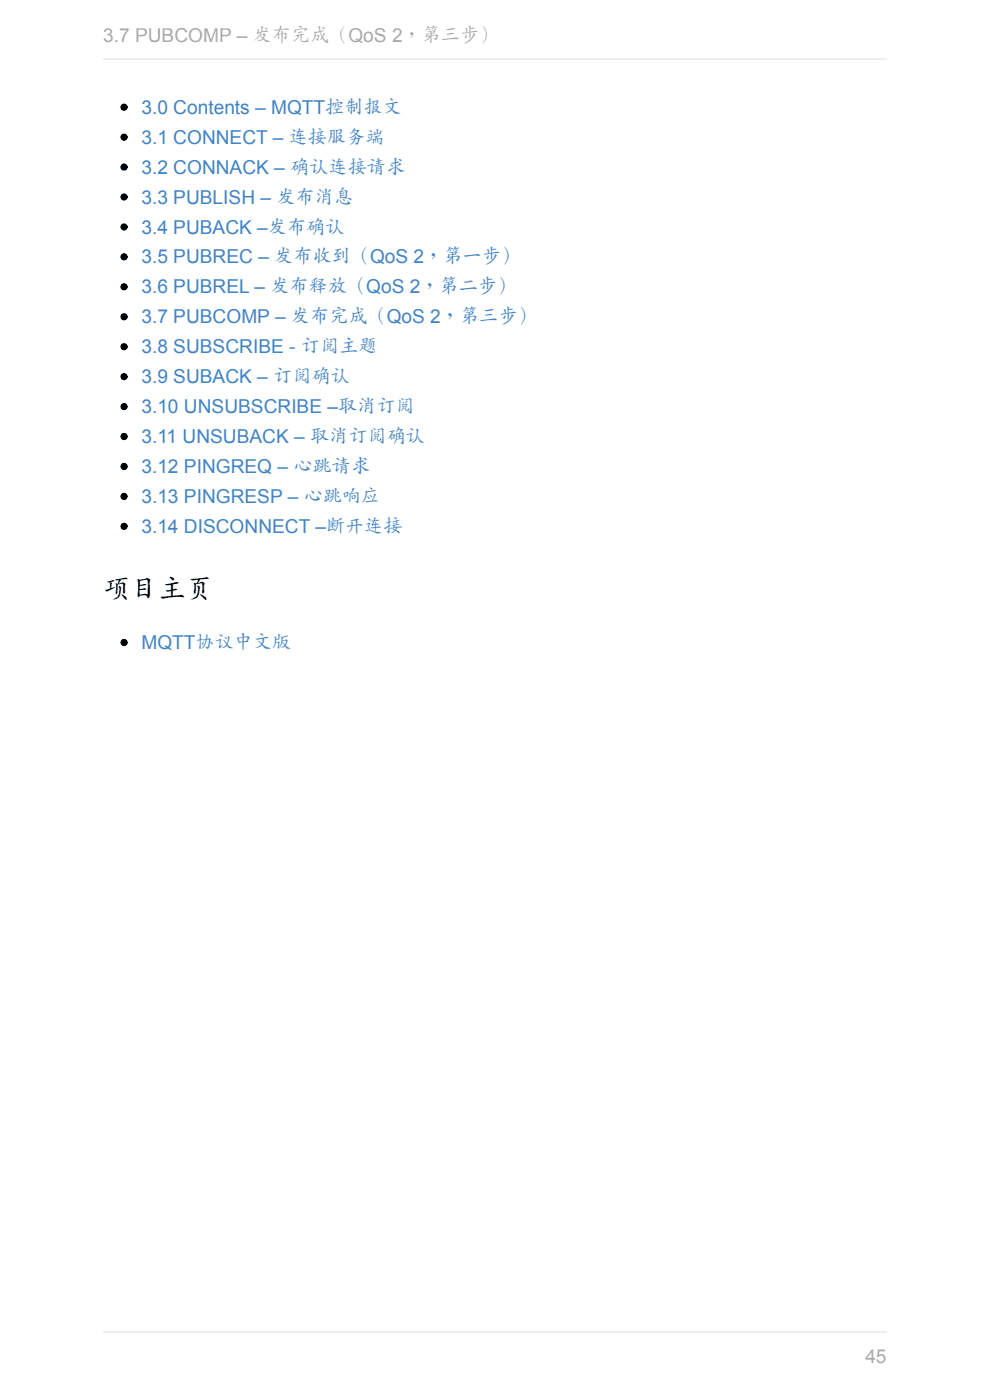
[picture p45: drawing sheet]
<svg xmlns="http://www.w3.org/2000/svg" width="210mm" height="297mm" viewBox="0 0 210 297" stroke-linecap="round" stroke-linejoin="round" font-family="sans-serif">
<defs><g id="words">
<text font-size="5.8" x="21.9" y="127">项目主页</text>
<g font-size="4.1" fill="#aaa">
<text x="21.9" y="8.9">3.7 PUBCOMP – 发布完成（QoS 2，第三步）</text>
<text x="183.6" y="289.1">45</text>
</g>
<g font-size="4.1" fill="#4183c4">
<text x="30" y="24.1">3.0 Contents – MQTT控制报文</text>
<text x="30" y="30.5">3.1 CONNECT – 连接服务端</text>
<text x="30" y="36.8">3.2 CONNACK – 确认连接请求</text>
<text x="30" y="43.2">3.3 PUBLISH – 发布消息</text>
<text x="30" y="49.5">3.4 PUBACK –发布确认</text>
<text x="30" y="55.9">3.5 PUBREC – 发布收到（QoS 2，第一步）</text>
<text x="30" y="62.2">3.6 PUBREL – 发布释放（QoS 2，第二步）</text>
<text x="30" y="68.6">3.7 PUBCOMP – 发布完成（QoS 2，第三步）</text>
<text x="30" y="74.9">3.8 SUBSCRIBE - 订阅主题</text>
<text x="30" y="81.3">3.9 SUBACK – 订阅确认</text>
<text x="30" y="87.7">3.10 UNSUBSCRIBE –取消订阅</text>
<text x="30" y="94">3.11 UNSUBACK – 取消订阅确认</text>
<text x="30" y="100.4">3.12 PINGREQ – 心跳请求</text>
<text x="30" y="106.7">3.13 PINGRESP – 心跳响应</text>
<text x="30" y="113.1">3.14 DISCONNECT –断开连接</text>
<text x="30" y="137.7">MQTT协议中文版</text>
</g>
</g></defs>
<g fill="#000" stroke="#000" stroke-width=".25">
<circle cx="26.3" cy="35.4" r=".63"/>
<circle cx="26.3" cy="22.7" r=".63"/>
<circle cx="26.3" cy="29.1" r=".63"/>
<circle cx="26.3" cy="41.8" r=".63"/>
<circle cx="26.3" cy="54.5" r=".63"/>
<circle cx="26.3" cy="48.1" r=".63"/>
<circle cx="26.3" cy="60.8" r=".63"/>
<circle cx="26.3" cy="79.9" r=".63"/>
<circle cx="26.3" cy="67.2" r=".63"/>
<circle cx="26.3" cy="73.6" r=".63"/>
<circle cx="26.3" cy="86.3" r=".63"/>
<circle cx="26.3" cy="99" r=".63"/>
<circle cx="26.3" cy="92.6" r=".63"/>
<circle cx="26.3" cy="105.3" r=".63"/>
<circle cx="26.3" cy="111.7" r=".63"/>
<circle cx="26.3" cy="136.3" r=".63"/>
</g>
<path d="M21.9 12.6h166.2M21.9 282.6h166.2" fill="none" stroke="#eee" stroke-width=".25"/>
<use href="#words"/>
</svg>
